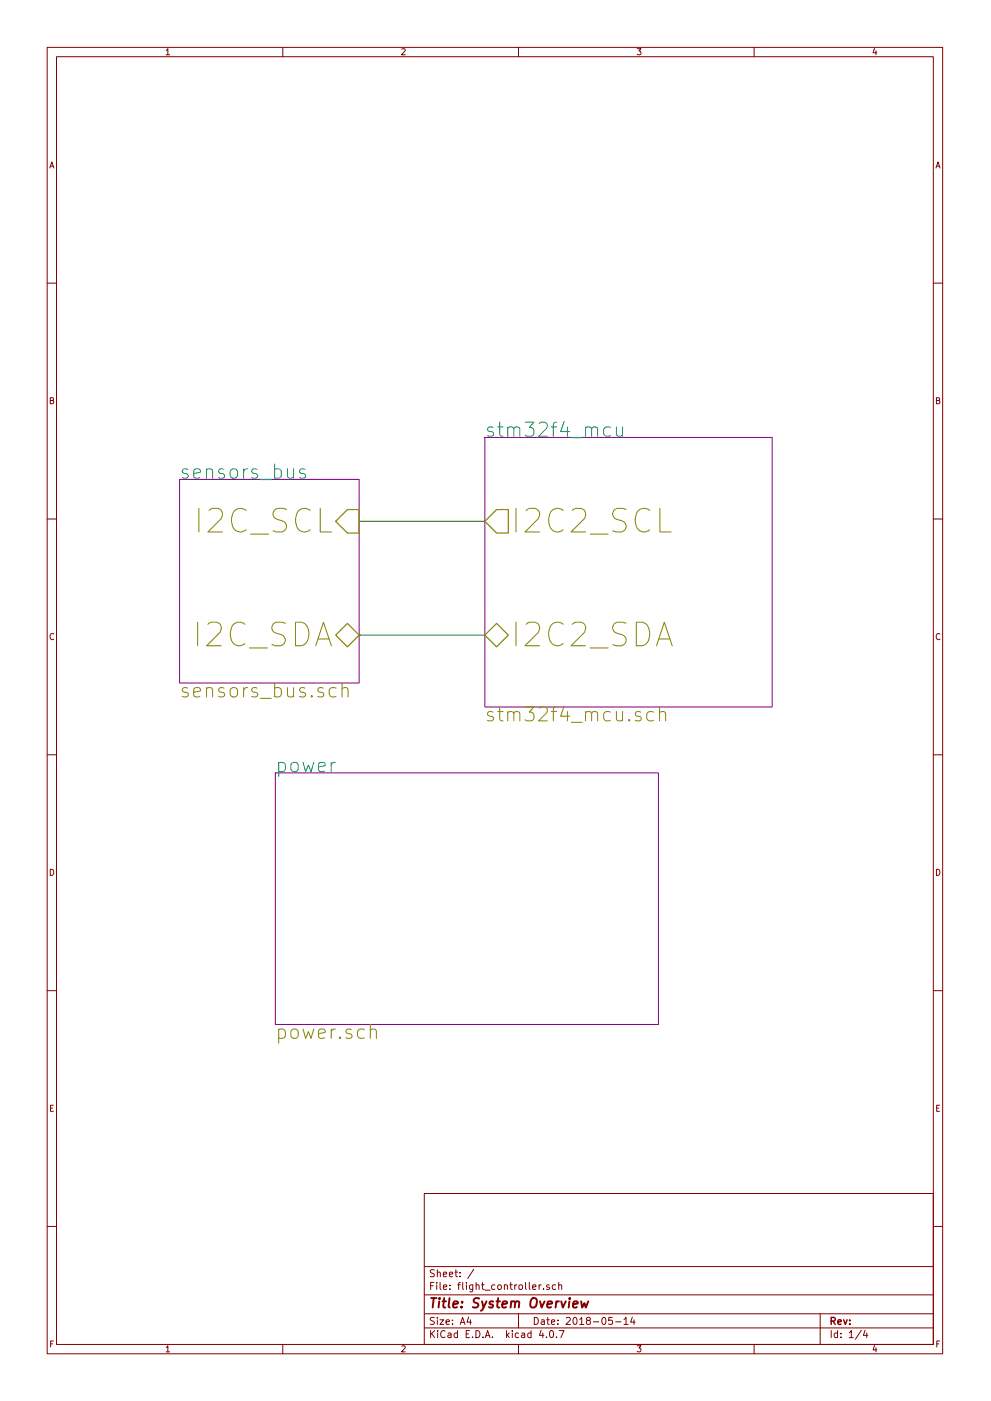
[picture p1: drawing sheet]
<svg xmlns="http://www.w3.org/2000/svg" width="210mm" height="297mm" viewBox="0 0 210 297" stroke-linecap="round" stroke-linejoin="round" font-family="sans-serif">
<g fill="none" stroke="#840000" stroke-width=".21">
<path d="M10 10h190v277h-190zM12 12h186v273.1h-186zM35.3 10.7l.3-.4v1.3M35.3 11.6h.7M60 10v2M85.2 10.4l.5-.1 .3 .4-.8 .9h.8M110 10v2M135.2 10.3h.8l-.4 .5 .3 .1 .1 .2-.1 .4-.2 .1-.5-.1M160 10v2M185.5 10.2l-.3 1h.8M185.9 10.8v.8M10.6 35.6l.4-1.3 .4 1.3"/>
<path d="M10.7 35.2h.6M198.6 35.6l.4-1.3 .4 1.3M198.7 35.2h.6M10 60h2M198 60h2M10.7 84.9l.5-.1 .1-.4-.6-.1v1.3h.5l.2-.4-.3-.3M198.7 84.9l.5-.1 .1-.4-.6-.1v1.3h.5l.2-.4-.3-.3M10 110h2M198 110h2M11.4 134.4a.58 .58 0 0 0-.8 .6 .58 .58 0 0 0 .8 .5M199.4 134.4a.58 .58 0 0 0-.8 .6 .58 .58 0 0 0 .8 .5M10 160h2"/>
<path d="M198 160h2M10.7 184.3a.65 .65 0 0 1 .7 .7 .65 .65 0 0 1-.7 .6zM198.7 184.3a.65 .65 0 0 1 .7 .7 .65 .65 0 0 1-.7 .6zM10 210h2M198 210h2M10.7 234.9h.5M11.3 234.3h-.6v1.3h.6M198.7 234.9h.5M199.3 234.3h-.6v1.3h.6M90 253h108v32.1h-108zM10 260h2M90 278.5h108"/>
<path d="M90 274.5h108M90 268.5h108M91.4 272.6h.5M92.1 271.9h-.7v1.5M92.2 279.4l-.6-.1-.3 .3 .1 .3 .7 .3v.5l-.2 .1-.6-.1M92.2 269.3l-.6-.1-.3 .3 .1 .3 .7 .3v.5l-.2 .1-.6-.1M92.7 271.9v.1M92.7 272.4v1M92.8 279.3v.2M92.8 269.8l.2-.1 .4 .1v.9M92.8 269.2v1.5M92.8 279.8v1"/>
<path d="M93.3 279.8h.8l-.8 1h.8M93.4 271.9v1.3l.2 .2M94.1 270.2l.7-.1-.1-.3-.4-.1-.2 .2v.7h.6M94.1 272.9l.7-.1-.1-.3-.4-.1-.2 .2 .1 .7h.5M95.4 270.2l.7-.1-.1-.3-.4-.1-.2 .2v.7h.6M95.5 273.3v.1M95.5 272.5v.1M96 279.9v.1M96.5 269.7h.6M96.7 269.2v1.3l.4 .2M97.1 272.4h.6M97.6 270.6v.1"/>
<path d="M97.6 269.8v.1M97.7 271.9l-.4 .2v1.3M98.2 271.9v1.3l.2 .2M99 271.9v.1M99 272.4v1M99.4 279.2l-.3 1.1h.9M99.8 279.8v1M100.3 272.4v1.3l-.3 .2-.3-.1M100.3 272.5l-.4-.1-.3 .3 .1 .6 .2 .1 .4-.1M100.5 269.1l-1.3 2M101 272.5l.2-.1 .4 .1 .1 .9M101 271.9v1.5"/>
<path d="M102.2 272.4h.5M102.4 271.9v1.3l.3 .2M102.9 273.5h1.1M105 272.5l-.4-.1-.3 .3 .1 .6 .2 .1 .4-.1M105.7 272.5l.2-.1 .4 .1 .1 .6-.2 .2-.3 .1-.2-.1zM107 272.5l.2-.1 .4 .1v.9M107 272.4v1M108.2 272.4h.5M108.4 271.9v1.3l.3 .2M109.2 272.4v1M109.7 272.4l-.5 .3M110 278.5v3"/>
<path d="M110.2 272.5l.2-.1 .4 .1 .1 .6-.2 .2-.3 .1-.2-.1zM111.5 271.9v1.3l.2 .2M112.3 271.9v1.3l.2 .2M113 272.9l.7-.1v-.3l-.5-.1-.2 .2 .1 .7h.6M113.4 279.3a.76 .76 0 0 1 .8 .8 .76 .76 0 0 1-.8 .7zM114.4 272.4v1M114.8 272.4l-.4 .3M114.9 279.9h.5l.1 .9M115.3 273.3v.1M116 279.8h.6M116.2 279.3v1.3l.4 .2M116.5 272.5l-.3-.1-.2 .2v.2l.5 .2v.3h-.5"/>
<path d="M117.9 272.5l-.5-.1-.2 .3v.6l.2 .1 .5-.1M118.4 279.9v.1M118.5 272.5l.2-.1 .4 .1 .1 .9M118.5 271.9v1.5M120.1 279.5l.6-.2 .3 .4-.9 1.1h.9M121.8 279.4l.1-.1a.8 .8 0 0 1 .5 .8 .8 .8 0 0 1-.5 .7 .97 .97 0 0 1-.1-1.4zM123 279.7l.4-.4v1.5M124.7 279.9l-.3-.2 .1-.2 .2-.2 .4 .1 .2 .2-.1 .2-.5 .1-.3 .3v.3l.3 .3h.3l.3-.3v-.3l-.3-.3M127.8 279.5l.2-.2a.8 .8 0 0 1 .6 .8 .8 .8 0 0 1-.6 .7l-.3-.6zM129.9 279.3h-.7l-.1 .7 .7-.1 .2 .3-.1 .5-.2 .1-.6-.1M132.4 279.7l.4-.4v1.5M134.2 279.2l-.4 1.1h.9"/>
<path d="M134.5 279.8v1M174 278.5v6.6M198 260h2M10.7 284.9h.5M11.4 284.3h-.7v1.3M35.3 285.7l.3-.4v1.3M35.3 286.6h.7M60 285.1v1.9M85.2 285.4l.5-.1 .3 .4-.8 .9h.8M90 281.5h108M91.4 282.1v1.5M91.6 282.7l.6 .9"/>
<path d="M92.2 282.1l-.8 .9M92.9 282.1v.2M92.9 282.6v1M94.4 282.3a.71 .71 0 0 0-1 .5 .71 .71 0 0 0 .8 .8l.2-.1M94.6 280.3l.8-.1-.1-.3-.4-.1-.3 .2 .1 .7h.6M95.1 282.7h.6v.9M95.7 283l-.7 .2 .2 .4 .5-.1M96 280.7v.1M97.1 282.7l-.5-.1-.3 .3 .1 .6 .2 .1 .5-.1M97.1 282.1v1.5M97.7 280.8l.4-1.5 .6 1.5M97.8 280.4h.7"/>
<path d="M98.9 282.8h.5M99.6 282.1h-.7v1.5h.7M100.3 283.5v.1M101 282.1a.76 .76 0 0 1 .8 .8 .76 .76 0 0 1-.8 .7zM102.5 283.5v.1M103 283.6l.5-1.5 .5 1.5M103.1 283.2h.7M104.5 283.5v.1M107.5 282.1v1.5M107.6 283l.5 .6M108.1 282.6l-.6 .6M108.7 282.1v.2"/>
<path d="M108.7 282.6v1M110 285.1v1.9M110 282.7l-.4-.1-.3 .3 .1 .6 .2 .1 .4-.1M110.7 282.7h.6v.9M111.3 283l-.7 .2 .2 .4 .5-.1M112.7 282.7l-.5-.1-.2 .3v.6l.2 .1 .5-.1M112.7 282.1v1.5M114.8 282l-.3 1.1h.9M115.2 282.6v1M115.5 280.2l-.7 .3 .2 .3 .5-.1M116 283.5v.1M116.7 282.3l.2-.2a.8 .8 0 0 1 .6 .8 .8 .8 0 0 1-.6 .7l-.3-.6z"/>
<path d="M117 280.3l.7-.1v-.3l-.5-.1-.2 .2 .1 .7h.6M118.1 283.5v.1M118.4 280.7v.1M118.6 282.1h1.1l-.7 1.5M123 280.8h.9M125.9 280.2h1.2M130.6 280.2h1.1M132.4 280.8h.8M135.2 285.3h.8l-.4 .5 .3 .1 .1 .2-.1 .4-.2 .1-.5-.1M160 285.1v1.9M176.4 282.1v1.5M177.7 282.7l-.4-.1-.3 .3 .1 .6 .2 .1 .4-.1"/>
<path d="M177.7 282.1v1.5M178.4 283.5v.1M178.4 282.7v.1M180.2 282.5l.4-.4v1.5M180.2 283.6h.9M182.8 282l-1.3 2M183.5 282l-.3 1.1h.9M183.9 282.6v1M185.5 285.3l-.3 .9h.8M185.9 285.8v.8M198.8 284.9h.4M199.4 284.3h-.6v1.3"/>
</g>
<path d="M179 279.8l.3 1 .4-1M180.3 279.9v.1M176.4 280.1l.7-.1 .1-.2-.1-.3-.2-.2h-.5v1.5M176.7 280.1l.5 .7M177.8 280.3l.7-.1-.1-.3-.4-.1-.2 .2 .1 .7h.5M180.3 280.7v.1" fill="none" stroke="#840000" stroke-width=".3"/>
<g fill="none" stroke="#840000" stroke-width=".41">
<path d="M91.5 275.2h1.1M92 275.2l-.2 2M93.2 275.9l-.2 1.3M93.3 275.2l-.1 .2 .2-.1-.1-.1-.1 .2M93.9 275.9h.7M94.2 275.2l-.2 1.7 .1 .2 .4 .1M95.4 275.2l-.2 1.7 .2 .3M96.2 276.6l1-.2-.1-.4-.6-.1-.3 .3v.9h.8M97.9 277v.2M98.1 276l-.1 .2-.1-.1 .2-.1-.1 .2M101.7 275.3l-.8-.1-.3 .2v.6l.8 .4 .1 .4-.4 .4-.8-.1M102.3 275.9l.3 1.3"/>
<path d="M103.2 275.9l-.9 1.8-.3 .2M104.6 276l-.4-.1-.4 .4 .3 .3 .4 .1 .1 .2-.1 .2h-.8M105.3 275.9h.8M105.7 275.2l-.2 1.7 .1 .2 .3 .1M106.6 276.6l1-.2-.1-.4-.6-.1-.3 .3v.9h.8M108.5 276.1l.3-.2 .4 .1v1.2M108.5 275.9l-.2 1.3M109.3 276.2a.52 .52 0 0 1 .8-.2v1.2M112.7 275.5a.66 .66 0 0 1 1.2 0 1.43 1.43 0 0 1-.6 1.7l-.6-.1a1.49 1.49 0 0 1 0-1.6zM114.6 275.9l.3 1.3 .6-1.3M116.1 276.6l1-.2v-.4l-.6-.1-.3 .3v.9h.7M118 275.9l-.1 1.3"/>
<path d="M118.6 275.9l-.4 .1-.2 .3M119.1 275.9l.3 1.3 .6-1.3M120.8 275.9l-.2 1.3M120.9 275.2v.2l.1-.1-.1-.1v.2M121.6 276.6l1-.2-.1-.4h-.7l-.3 .9 .3 .3 .6-.1M123.3 275.9l.2 1.3 .5-.9 .3 .9 .5-1.3"/>
</g>
<path d="M102.9 92.7h60.9v57.2h-60.9zM38.1 101.6h38.1v43.2h-38.1zM58.4 163.9h81.3v53.3h-81.3z" fill="none" stroke="#840084" stroke-width=".21"/>
<g fill="none" stroke="#008484" stroke-width=".21">
<path d="M39.8 99.5l-.7-.1-.3 .1-.1 .3 .1 .4 1 .3 .2 .3-.2 .5-.3 .1-.8-.1M43.8 99.7a.76 .76 0 0 1 1.3 .1v1.6M43.8 99.4v2M47.5 99.5l-.7-.1-.3 .1-.1 .3 .1 .4 1 .3 .2 .3-.2 .5-.3 .1-.8-.1M49 99.7a.81 .81 0 0 1 1.4 .3v.8a.82 .82 0 0 1-.8 .6 .82 .82 0 0 1-.8-.6v-.8zM51.7 99.4v2M52.6 99.4a.73 .73 0 0 0-.9 .6M54.5 99.5l-.7-.1-.3 .1-.1 .3 .1 .4 1 .3 .2 .3-.2 .5-.2 .1-.9-.1M58.3 99.5l.8-.1 .5 .3 .1 .3v.8l-.3 .5-.3 .1-.8-.1M58.3 98.4v3M61 99.4v1.6l.1 .3a.84 .84 0 0 0 1.2-.2M62.3 99.4v2"/>
<path d="M64.7 99.5l-.7-.1-.3 .1-.1 .3 .1 .4 1 .3 .1 .3-.1 .5-.3 .1-.8-.1M104.6 90.6l-.7-.1-.3 .1-.2 .3 .2 .4 1 .4 .1 .2-.1 .5-.3 .1-.9-.1M105.6 90.5h1.1M106 89.5v2.6l.2 .3 .5 .1M107.7 90.8a.76 .76 0 0 1 1.3 .1v1.6M107.7 90.5v2M109 90.9a.72 .72 0 0 1 1.2-.3l.1 1.9M111.4 89.5h1.9l-1 1.1a.81 .81 0 0 1 1 .6v.7l-.3 .5-1.1 .1-.5-.3M114.4 89.8l.4-.3h.7a.84 .84 0 0 1 .5 1.3l-1.7 1.7h1.8M117 90.5h1.1M118.1 89.5l-.5 .1-.2 .3v2.6M119.7 89.4l-.8 2.1h1.9"/>
<path d="M120.4 90.5v2M121.2 92.8h2.3M124.2 90.8a.76 .76 0 0 1 1.3 .1v1.6M124.2 90.5v2M125.5 90.9a.72 .72 0 0 1 1.2-.3l.1 1.9M129.5 90.6a.96 .96 0 0 0-1.4 .5v.8l.1 .3a.99 .99 0 0 0 1.3 .2M130.8 90.5v1.6l.1 .3a.84 .84 0 0 0 1.2-.2M132.1 90.5v2M41.1 100.4l1.4-.3-.1-.6-.9-.1-.3 .1-.1 .3v1.2l.1 .3 .3 .1 .9-.1M55.3 101.7h2.3M59.1 161.8l.9-.2 .3 .2 .3 .4v.9l-.3 .4-.3 .1-.9-.1M59.1 161.6v3"/>
<path d="M61.8 161.9a.81 .81 0 0 1 1.5 .3v.9a.82 .82 0 0 1-.8 .5 .82 .82 0 0 1-.8-.5v-.9zM64.3 161.6l.5 2 .6-1.4 .6 1.4 .6-2M67.6 162.6l1.4-.3-.1-.5-.9-.2-.3 .2-.1 .3v1.1l.1 .3 .3 .1 .9-.1M70.3 161.6v2M71.1 161.6a.73 .73 0 0 0-.8 .6"/>
</g>
<g fill="none" stroke="#848400" stroke-width=".21">
<path d="M42.2 107.8v5M44.3 108.2l.8-.4h1.2a1.34 1.34 0 0 1 .7 2.1l-2.9 2.9h3.1M52.2 108.2a1.74 1.74 0 0 0-2.8 .8 2.65 2.65 0 0 0 1.4 3.8h.5l.9-.5M53.2 113.2h3.8M60.8 108a2.06 2.06 0 0 0-2.6 .2 1.19 1.19 0 0 0 .7 1.9 1.86 1.86 0 0 1 1.9 1.2 1.28 1.28 0 0 1-1 1.5h-1.2l-.7-.3M65.8 108.2a1.74 1.74 0 0 0-2.9 .8 2.65 2.65 0 0 0 1.5 3.8h.4l1-.5M67.9 107.8v5h2.4M109.5 107.8v5M111.6 108.2l.7-.4h1.2a1.34 1.34 0 0 1 .7 2.1l-2.8 2.9h3.1M119.5 108.2a1.74 1.74 0 0 0-2.9 .8 2.65 2.65 0 0 0 1.5 3.8h.4l1-.5M121.4 108.2l.7-.4h1.2a1.34 1.34 0 0 1 .7 2.1l-2.8 2.9h3.1M125.2 113.2h3.8"/>
<path d="M132.8 108a2.06 2.06 0 0 0-2.6 .2 1.19 1.19 0 0 0 .7 1.9 1.86 1.86 0 0 1 1.9 1.2 1.28 1.28 0 0 1-.9 1.5h-1.2l-.7-.3M137.8 108.2a1.74 1.74 0 0 0-2.8 .8 2.65 2.65 0 0 0 1.4 3.8h.5l.9-.5M140 107.8v5h2.4M41.9 131.9v5M44.1 132.4l.7-.5h1.2a1.34 1.34 0 0 1 .7 2.1l-2.9 2.9h3.1M51.9 132.4a1.74 1.74 0 0 0-2.8 .7 2.65 2.65 0 0 0 1.4 3.8h.5l.9-.5M52.9 137.4h3.8M60.5 132.1a2.06 2.06 0 0 0-2.6 .3 1.19 1.19 0 0 0 .7 1.9 1.86 1.86 0 0 1 1.9 1.2 1.28 1.28 0 0 1-.9 1.4h-1.2l-.7-.2M62.7 131.9h1.2a2.24 2.24 0 0 1 1.6 2.9 2.18 2.18 0 0 1-2.8 2.1zM67 136.9l1.6-5 1.7 5M67.5 135.5h2.3M109.5 131.9v5"/>
<path d="M111.6 132.4l.7-.5h1.2a1.34 1.34 0 0 1 .7 2.1l-2.8 2.9h3.1M119.5 132.4a1.74 1.74 0 0 0-2.9 .7 2.65 2.65 0 0 0 1.5 3.8h.4l1-.5M121.4 132.4l.7-.5h1.2a1.34 1.34 0 0 1 .7 2.1l-2.8 2.9h3.1M125.2 137.4h3.8M132.8 132.1a2.06 2.06 0 0 0-2.6 .3 1.19 1.19 0 0 0 .7 1.9 1.86 1.86 0 0 1 1.9 1.2 1.28 1.28 0 0 1-.9 1.4h-1.2l-.7-.2M135 131.9h1.2a2.24 2.24 0 0 1 1.6 2.9 2.18 2.18 0 0 1-2.8 2.1zM139.3 136.9l1.6-5 1.7 5M139.8 135.5h2.3M39.8 145.9l-.7-.1-.3 .1-.1 .3 .1 .4 1 .3 .2 .3-.2 .4-.3 .2-.8-.2M41.1 146.8l1.4-.3-.1-.6-.9-.1-.3 .1-.1 .3v1.2l.1 .2 .3 .2 .9-.2M43.8 146.1a.76 .76 0 0 1 1.3 .1v1.6M43.8 145.8v2"/>
<path d="M47.5 145.9l-.7-.1-.3 .1-.1 .3 .1 .4 1 .3 .2 .3-.2 .4-.3 .2-.8-.2M49 146.1a.81 .81 0 0 1 1.4 .2v.9a.82 .82 0 0 1-.8 .6 .82 .82 0 0 1-.8-.6v-.9zM51.7 145.8v2M52.6 145.8a.73 .73 0 0 0-.9 .5M54.5 145.9l-.7-.1-.3 .1-.1 .3 .1 .4 1 .3 .2 .3-.2 .4-.2 .2-.9-.2M55.3 148.1h2.3M58.3 145.9l.8-.1 .5 .3 .1 .2v.9l-.3 .4-.3 .2-.8-.2M58.3 144.8v3M61 145.8v1.6l.1 .2a.84 .84 0 0 0 1.2-.1M62.3 145.8v2M64.7 145.9l-.7-.1-.3 .1-.1 .3 .1 .4 1 .3 .1 .3-.1 .4-.3 .2-.8-.2M66.1 147.5l.2 .1-.2 .2-.1-.2 .1-.1v.3"/>
<path d="M68.6 145.9l-.8-.1-.2 .1-.2 .3 .2 .4 1 .3 .1 .3-.1 .4-.3 .2-.9-.2M71.3 145.9a.96 .96 0 0 0-1.5 .4v.9l.2 .3a.99 .99 0 0 0 1.3 .1M72.6 146.1a.76 .76 0 0 1 1.3 .1v1.6M72.6 144.8v3M104.6 151l-.7-.1-.3 .1-.2 .3 .2 .4 1 .3 .1 .3-.1 .4-.3 .1-.9-.1M105.6 150.9h1.1M106 149.8v2.6l.2 .3 .5 .1M107.7 151.1a.76 .76 0 0 1 1.3 .2v1.5M107.7 150.9v1.9M109 151.3a.72 .72 0 0 1 1.2-.3l.1 1.8M111.4 149.8h1.9l-1 1.2a.81 .81 0 0 1 1 .6v.7l-.3 .4-1.1 .1-.5-.2M114.4 150.2l.4-.4h.7a.84 .84 0 0 1 .5 1.3l-1.7 1.7h1.8"/>
<path d="M117 150.9h1.1M118.1 149.8l-.5 .2-.2 .3v2.5M119.7 149.7l-.8 2.2h1.9M120.4 150.9v1.9M121.2 153.1h2.3M124.2 151.1a.76 .76 0 0 1 1.3 .2v1.5M124.2 150.9v1.9M125.5 151.3a.72 .72 0 0 1 1.2-.3l.1 1.8M129.5 151a.96 .96 0 0 0-1.4 .4v.9l.1 .3a.99 .99 0 0 0 1.3 .1M130.8 150.9v1.5l.1 .3a.84 .84 0 0 0 1.2-.1M132.1 150.9v1.9M133.5 152.6l.2 .1-.2 .1-.2-.1 .2-.1v.2"/>
<path d="M135.9 151l-.7-.1-.3 .1-.1 .3 .1 .4 1 .3 .2 .3-.2 .4-.3 .1-.8-.1M138.7 151a.96 .96 0 0 0-1.5 .4v.9l.2 .3a.99 .99 0 0 0 1.3 .1M139.9 151.1a.76 .76 0 0 1 1.3 .2v1.5M139.9 149.8v3M59.1 218.3l.9-.1 .4 .3 .2 .2v.9l-.3 .4-.3 .2-.9-.2M59.1 218.2v3M61.8 218.5a.81 .81 0 0 1 1.5 .2v.9a.82 .82 0 0 1-.8 .6 .82 .82 0 0 1-.8-.6v-.9zM64.3 218.2l.5 2 .6-1.5 .6 1.5 .6-2M67.6 219.2l1.4-.3-.1-.6-.9-.1-.3 .1-.1 .3v1.1l.1 .3 .3 .2 .9-.2M70.3 218.2v2M71.1 218.2a.73 .73 0 0 0-.8 .5M72.1 219.9l.2 .1-.2 .2-.1-.2 .1-.1v.3"/>
<path d="M74.5 218.3l-.7-.1-.2 .1-.2 .3 .2 .4 .9 .3 .2 .3-.2 .4-.2 .2-.9-.2M77.3 218.3a.96 .96 0 0 0-1.5 .4v.9l.2 .3a.99 .99 0 0 0 1.3 .1M78.6 218.5a.76 .76 0 0 1 1.3 .1v1.6M78.6 217.2v3"/>
</g>
<path d="M73.7 108h2.5v5h-2.5l-2.5-2.5zM105.4 108h2.4v5h-2.4l-2.5-2.5zM71.2 134.7l2.5-2.5 2.5 2.5-2.5 2.4zM102.9 134.7l2.5-2.5 2.4 2.5-2.4 2.4z" fill="none" stroke="#848400" stroke-width=".25"/>
<path d="M76.2 110.5h26.7M76.2 134.7h.1M76.2 134.7h26.7" fill="none" stroke="#008400" stroke-width=".21"/>
</svg>
